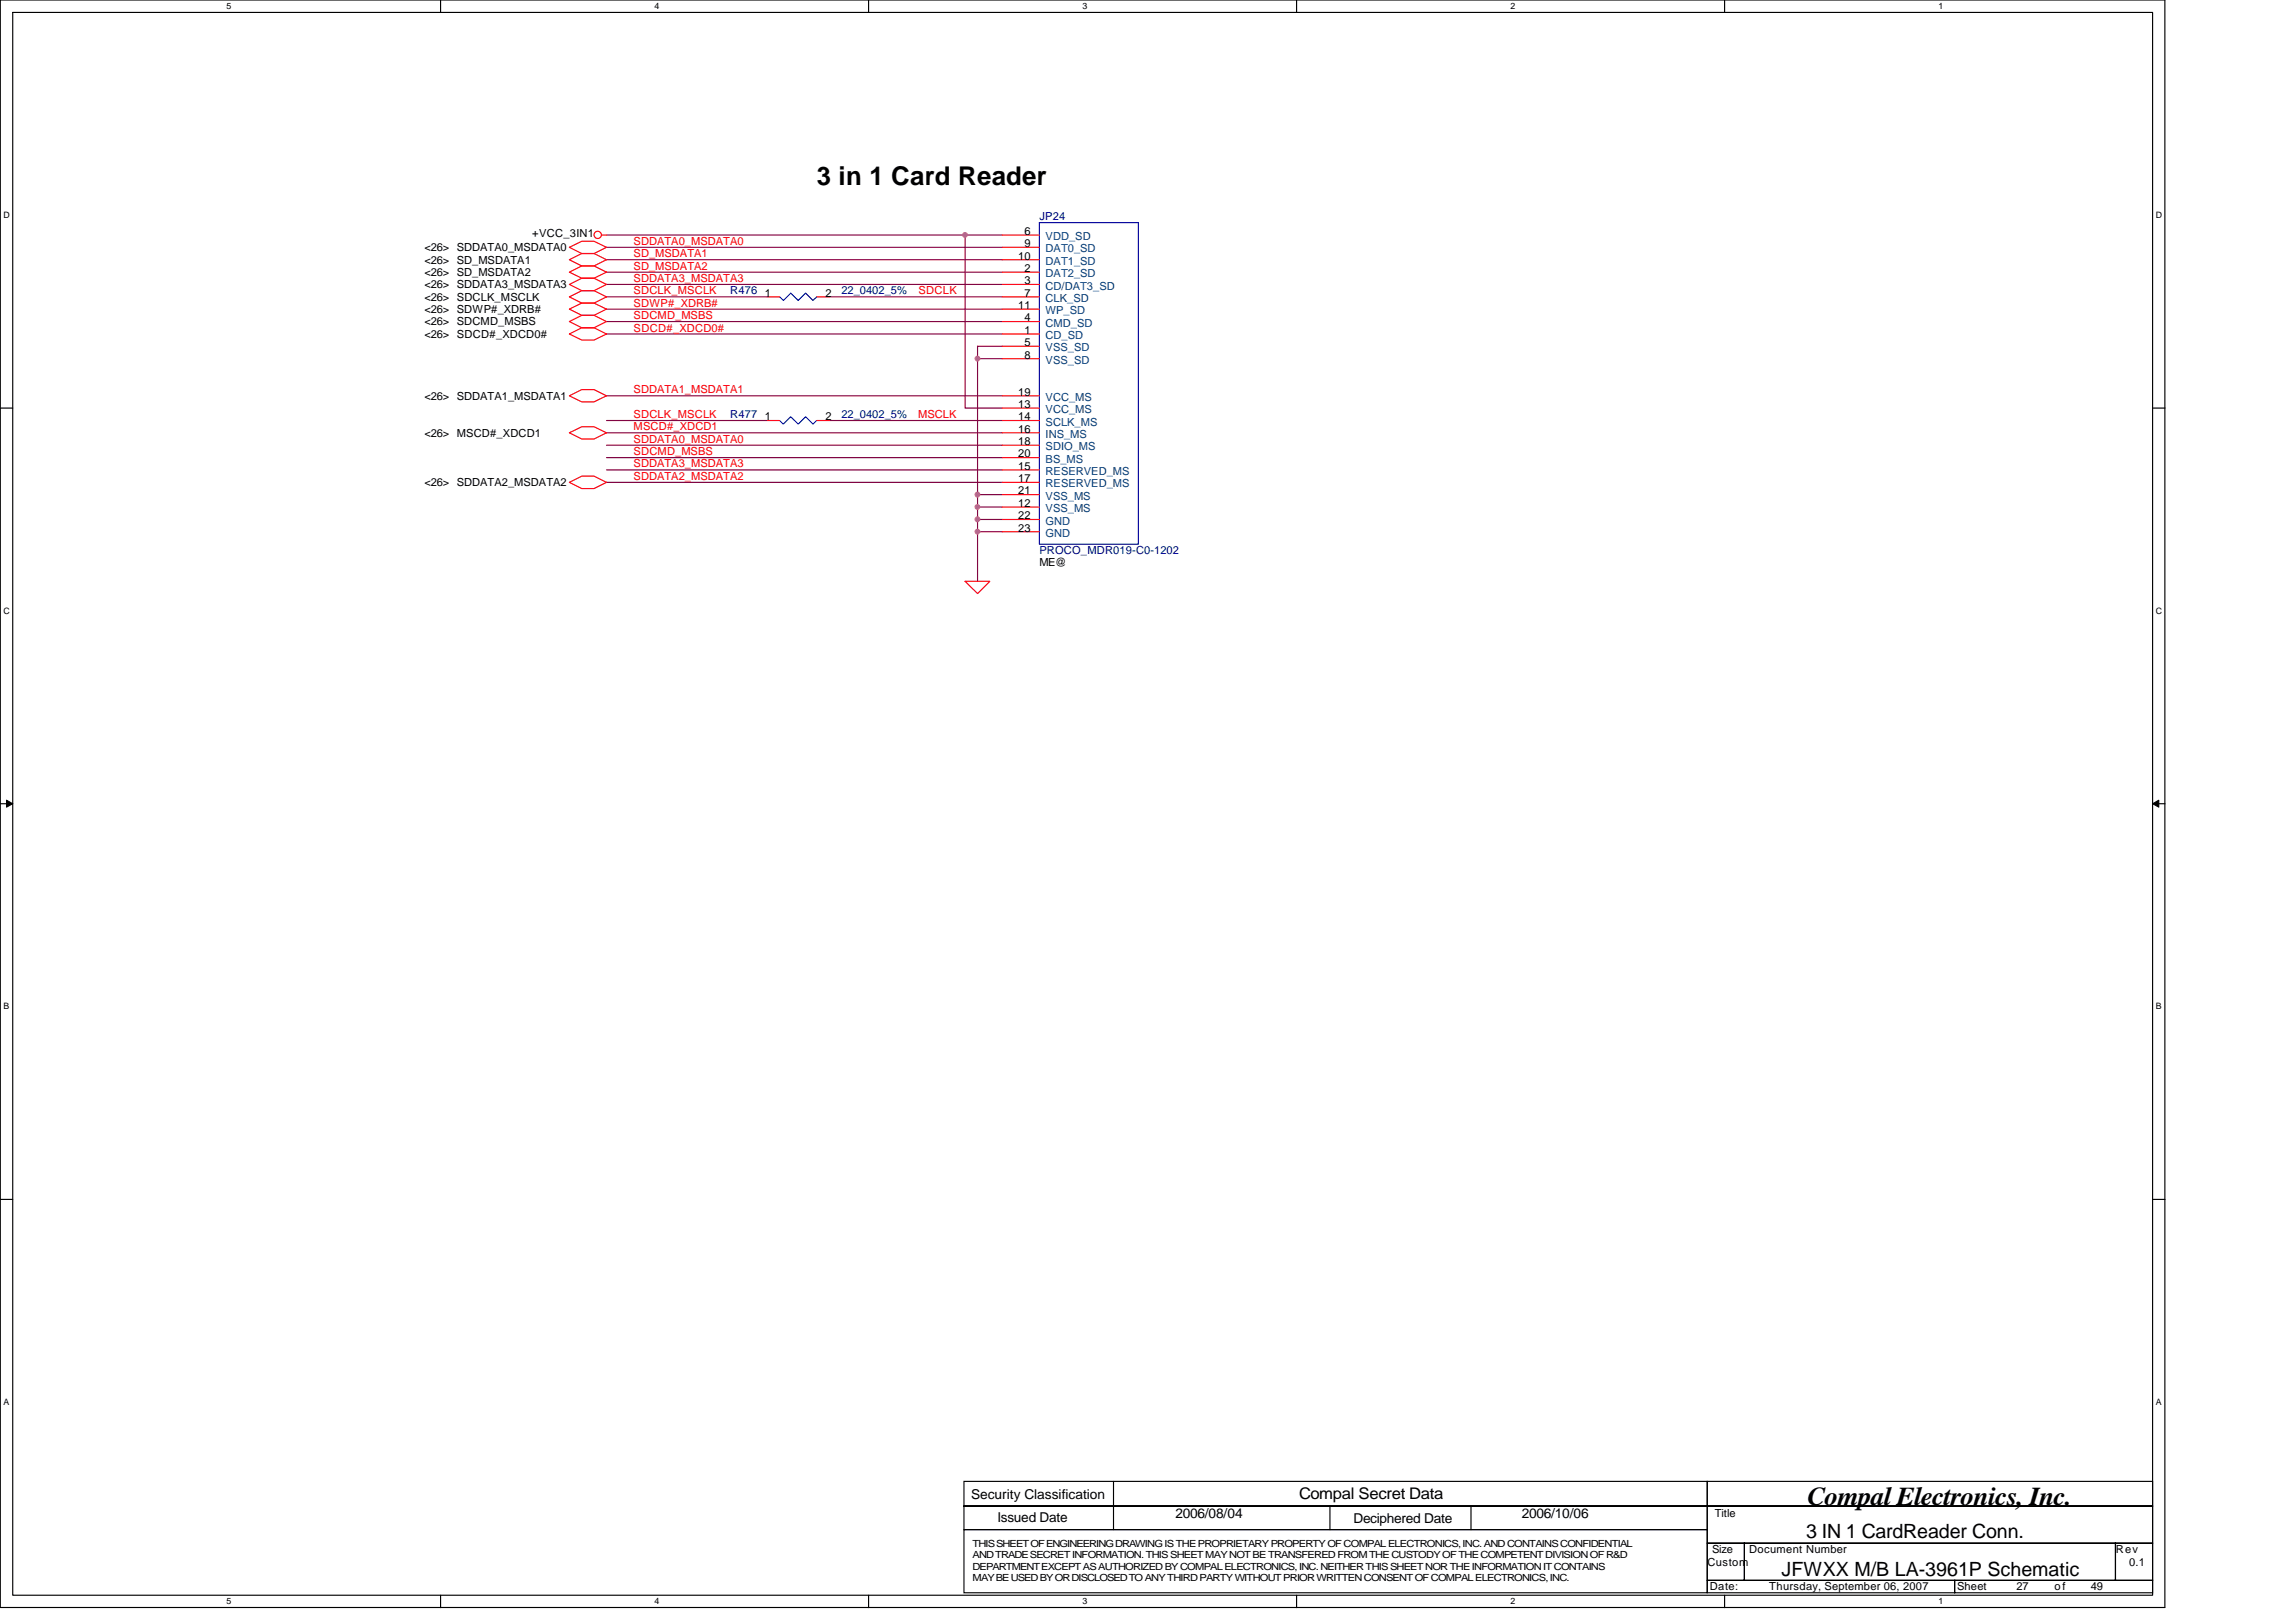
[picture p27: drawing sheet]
<svg xmlns="http://www.w3.org/2000/svg" width="297mm" height="210mm" viewBox="0 0 297 210" stroke-linecap="round" stroke-linejoin="round" font-family="sans-serif">
<defs><g id="words">
<g font-size="3.3">
<text x="105.7" y="23.9">3 in 1 Card Reader</text>
<text x="233.8" y="194.7">Compal Electronics, Inc.</text>
</g>
<g font-size="2.5">
<text x="230.5" y="203.9">JFWXX M/B LA-3961P Schematic</text>
<text x="233.7" y="199.1">3 IN 1 CardReader Conn.</text>
</g>
<text font-size="2.1" x="168.1" y="194">Compal Secret Data</text>
<g font-size="1.8">
<text x="125.7" y="193.9">Security Classification</text>
<text x="129" y="197">Issued Date</text>
<text x="152.1" y="196.5">2006/08/04</text>
<text x="175.1" y="197.1">Deciphered Date</text>
<text x="196.9" y="196.5">2006/10/06</text>
</g>
<g font-size="1.4" fill="#000080">
<text x="134.5" y="28.5">JP24</text>
<text x="94.5" y="38.1">R476</text>
<text x="108.9" y="38.1">22_0402_5%</text>
<text x="94.5" y="54.1">R477</text>
<text x="108.9" y="54.1">22_0402_5%</text>
<text x="134.5" y="71.7">PROCO_MDR019-C0-1202</text>
</g>
<g font-size="1.4">
<text x="54.9" y="32.5">&lt;26&gt; SDDATA0_MSDATA0</text>
<text x="54.9" y="34.1">&lt;26&gt; SD_MSDATA1</text>
<text x="54.9" y="35.7">&lt;26&gt; SD_MSDATA2</text>
<text x="68.9" y="30.7">+VCC_3IN1</text>
<text x="131.7" y="33.6">10</text>
<text x="132.5" y="35.2">2</text>
<text x="132.5" y="30.4">6</text>
<text x="132.5" y="32">9</text>
<text x="54.9" y="37.3">&lt;26&gt; SDDATA3_MSDATA3</text>
<text x="54.9" y="38.9">&lt;26&gt; SDCLK_MSCLK</text>
<text x="54.9" y="40.5">&lt;26&gt; SDWP#_XDRB#</text>
<text x="98.9" y="38.4">1</text>
<text x="106.8" y="38.4">2</text>
<text x="131.7" y="40">11</text>
<text x="132.5" y="41.6">4</text>
<text x="132.5" y="38.4">7</text>
<text x="132.5" y="36.8">3</text>
<text x="54.9" y="43.7">&lt;26&gt; SDCD#_XDCD0#</text>
<text x="54.9" y="42.1">&lt;26&gt; SDCMD_MSBS</text>
<text x="132.5" y="46.4">8</text>
<text x="132.5" y="43.2">1</text>
<text x="132.5" y="44.8">5</text>
<text x="54.9" y="51.7">&lt;26&gt; SDDATA1_MSDATA1</text>
<text x="131.7" y="52.8">13</text>
<text x="131.7" y="51.2">19</text>
<text x="54.9" y="56.5">&lt;26&gt; MSCD#_XDCD1</text>
<text x="98.9" y="54.4">1</text>
<text x="106.8" y="54.4">2</text>
<text x="131.7" y="57.6">18</text>
<text x="131.7" y="59.2">20</text>
<text x="131.7" y="56">16</text>
<text x="131.7" y="54.4">14</text>
<text x="54.9" y="62.9">&lt;26&gt; SDDATA2_MSDATA2</text>
<text x="131.7" y="64">21</text>
<text x="131.7" y="62.4">17</text>
<text x="131.7" y="60.8">15</text>
<text x="131.7" y="65.6">12</text>
<text x="131.7" y="68.8">23</text>
<text x="131.7" y="67.2">22</text>
<text x="134.5" y="73.3">ME@</text>
<text x="221.8" y="196.4">Title</text>
<text x="220.9" y="202.6">Custom</text>
<text x="221.5" y="201">Size</text>
<text x="226.3" y="201">Document Number</text>
<text x="273.7" y="201">Rev</text>
<text x="275.4" y="202.6">0.1</text>
<text x="221.2" y="205.8">Date:</text>
<text x="228.9" y="205.8">Thursday, September 06, 2007</text>
<text x="253.2" y="205.8">Sheet</text>
<text x="260.9" y="205.8">27</text>
<text x="265.8" y="205.8">of</text>
<text x="270.5" y="205.8">49</text>
</g>
<g font-size="1.4" fill="#f00">
<text x="82" y="31.7">SDDATA0_MSDATA0</text>
<text x="82" y="33.3">SD_MSDATA1</text>
<text x="82" y="34.9">SD_MSDATA2</text>
<text x="82" y="41.3">SDCMD_MSBS</text>
<text x="82" y="39.7">SDWP#_XDRB#</text>
<text x="82" y="38.1">SDCLK_MSCLK</text>
<text x="82" y="36.5">SDDATA3_MSDATA3</text>
<text x="118.8" y="38.1">SDCLK</text>
<text x="82" y="42.9">SDCD#_XDCD0#</text>
<text x="82" y="50.9">SDDATA1_MSDATA1</text>
<text x="82" y="55.7">MSCD#_XDCD1</text>
<text x="82" y="58.9">SDCMD_MSBS</text>
<text x="82" y="54.1">SDCLK_MSCLK</text>
<text x="82" y="57.3">SDDATA0_MSDATA0</text>
<text x="118.8" y="54.1">MSCLK</text>
<text x="82" y="60.5">SDDATA3_MSDATA3</text>
<text x="82" y="62.1">SDDATA2_MSDATA2</text>
</g>
<g font-size="1.4" fill="#004080">
<text x="135.3" y="34.3">DAT1_SD</text>
<text x="135.3" y="35.9">DAT2_SD</text>
<text x="135.3" y="31.1">VDD_SD</text>
<text x="135.3" y="32.7">DAT0_SD</text>
<text x="135.3" y="40.7">WP_SD</text>
<text x="135.3" y="39.1">CLK_SD</text>
<text x="135.3" y="37.5">CD/DAT3_SD</text>
<text x="135.3" y="47.1">VSS_SD</text>
<text x="135.3" y="42.3">CMD_SD</text>
<text x="135.3" y="43.9">CD_SD</text>
<text x="135.3" y="45.5">VSS_SD</text>
<text x="135.3" y="53.5">VCC_MS</text>
<text x="135.3" y="51.9">VCC_MS</text>
<text x="135.3" y="58.3">SDIO_MS</text>
<text x="135.3" y="59.9">BS_MS</text>
<text x="135.3" y="56.7">INS_MS</text>
<text x="135.3" y="55.1">SCLK_MS</text>
<text x="135.3" y="64.7">VSS_MS</text>
<text x="135.3" y="63.1">RESERVED_MS</text>
<text x="135.3" y="61.5">RESERVED_MS</text>
<text x="135.3" y="69.5">GND</text>
<text x="135.3" y="67.9">GND</text>
<text x="135.3" y="66.3">VSS_MS</text>
</g>
<g font-size="1.3">
<text x="125.8" y="200.2">THIS SHEET OF ENGINEERING DRAWING IS THE PROPRIETARY PROPERTY OF COMPAL ELECTRONICS, INC. AND CONTAINS CONFIDENTIAL</text>
<text x="125.8" y="201.7">AND TRADE SECRET INFORMATION. THIS SHEET MAY NOT BE TRANSFERED FROM THE CUSTODY OF THE COMPETENT DIVISION OF R&amp;D</text>
<text x="125.8" y="203.1">DEPARTMENT EXCEPT AS AUTHORIZED BY COMPAL ELECTRONICS, INC. NEITHER THIS SHEET NOR THE INFORMATION IT CONTAINS</text>
<text x="125.8" y="204.6">MAY BE USED BY OR DISCLOSED TO ANY THIRD PARTY WITHOUT PRIOR WRITTEN CONSENT OF COMPAL ELECTRONICS, INC.</text>
</g>
<g font-size="1.1">
<text x="29.3" y="1.2">5</text>
<text x="84.7" y="1.2">4</text>
<text x="140" y="1.2">3</text>
<text x="195.4" y="1.2">2</text>
<text x="250.8" y="1.2">1</text>
<text x=".4" y="28.2">D</text>
<text x="278.9" y="28.2">D</text>
<text x=".4" y="79.4">C</text>
<text x="278.9" y="79.4">C</text>
<text x=".4" y="130.6">B</text>
<text x="278.9" y="130.6">B</text>
<text x=".4" y="181.8">A</text>
<text x="278.9" y="181.8">A</text>
<text x="29.3" y="207.6">5</text>
<text x="84.7" y="207.6">4</text>
<text x="140" y="207.6">3</text>
<text x="195.4" y="207.6">2</text>
<text x="250.8" y="207.6">1</text>
</g>
</g></defs>
<path d="M0 0h280.1v208h-280.1zM1.6 1.6h276.9v204.8h-276.9z" fill="none" stroke="#000" stroke-width=".15"/>
<g fill="#fff">
<path d="M29.3 .2h.6v1.2h-.6z"/>
<path d="M29.3 206.6h.6v1.3h-.6z"/>
</g>
<path d="M57 0v1.6M57 206.4v1.6" fill="none" stroke="#000" stroke-width=".15"/>
<g fill="#fff">
<path d="M84.7 .2h.6v1.2h-.6z"/>
<path d="M84.7 206.6h.6v1.3h-.6z"/>
</g>
<path d="M112.4 0v1.6M112.4 206.4v1.6" fill="none" stroke="#000" stroke-width=".15"/>
<g fill="#fff">
<path d="M140 .2h.6v1.2h-.6z"/>
<path d="M140 206.6h.6v1.3h-.6z"/>
</g>
<path d="M167.7 0v1.6M167.7 206.4v1.6" fill="none" stroke="#000" stroke-width=".15"/>
<g fill="#fff">
<path d="M195.4 .2h.6v1.2h-.6z"/>
<path d="M195.4 206.6h.6v1.3h-.6z"/>
</g>
<path d="M223.1 0v1.6M223.1 206.4v1.6" fill="none" stroke="#000" stroke-width=".15"/>
<g fill="#fff">
<path d="M250.8 .2h.6v1.2h-.6z"/>
<path d="M250.8 206.6h.6v1.3h-.6z"/>
<path d="M.4 27.2h.8v1.3h-.8z"/>
<path d="M278.9 27.2h.8v1.3h-.8z"/>
<path d="M.4 78.4h.8v1.3h-.8z"/>
<path d="M278.9 78.4h.8v1.3h-.8z"/>
</g>
<path d="M0 52.8h1.6M278.5 52.8h1.6" fill="none" stroke="#000" stroke-width=".15"/>
<g fill="#fff">
<path d="M.4 129.6h.8v1.3h-.8z"/>
<path d="M278.9 129.6h.7v1.3h-.7z"/>
</g>
<path d="M0 104h1.6M278.5 104h1.6" fill="none" stroke="#000" stroke-width=".15"/>
<path d="M.8 103.5l.8 .5-.8 .5zM278.5 104l.8-.5v1z" fill="#000" stroke="#000" stroke-width=".13"/>
<g fill="#fff">
<path d="M.4 180.8h.8v1.3h-.8z"/>
<path d="M278.9 180.8h.7v1.3h-.7z"/>
</g>
<g fill="none" stroke="#000" stroke-width=".15">
<path d="M0 155.2h1.6M278.5 155.2h1.6M124.7 191.7h96.2v3.2h-96.2zM124.7 194.9h96.2v3.1h-96.2zM124.7 198h96.2v8.1h-96.2zM144.1 191.7v6.3M172.1 194.9v3.1M190.3 194.9v3.1M220.9 191.7h57.6v3.2h-57.6zM220.9 194.9h57.6v4.8h-57.6zM220.9 199.7h4.8v4.8h-4.8zM225.7 199.7h48v4.8h-48z"/>
<path d="M273.7 199.7h4.8v4.8h-4.8zM220.9 204.5h32v1.6h-32zM252.9 204.5h25.6v1.6h-25.6z"/>
</g>
<g fill="none" stroke="#800040" stroke-width=".15">
<path d="M78.5 30.4h46.4v22.4h4.8M78.5 38.4h20.8M78.5 32h51.2M78.5 36.8h51.2M78.5 33.6h51.2M78.5 35.2h51.2M107.3 38.4h22.4M124.9 30.4h4.8M78.5 41.6h51.2M78.5 43.2h51.2M78.5 40h51.2M78.5 56h51.2"/>
<path d="M78.5 59.2h51.2M78.5 54.4h20.8M78.5 57.6h51.2M78.5 51.2h51.2M107.3 54.4h22.4M126.5 46.4h3.2M129.7 44.8h-3.2v22.4M78.5 60.8h51.2M78.5 62.4h51.2M126.5 67.2v1.6h3.2M126.5 64h3.2M126.5 68.8v6.4"/>
<path d="M126.5 65.6h3.2M126.5 67.2h3.2"/>
</g>
<g fill="none" stroke="#f00" stroke-width=".15">
<path d="M73.7 32l1.6-.8h1.6l1.6 .8-1.6 .8h-1.6zM73.7 36.8l1.6-.8h1.6l1.6 .8-1.6 .8h-1.6zM73.7 33.6l1.6-.8h1.6l1.6 .8-1.6 .8h-1.6zM73.7 35.2l1.6-.8h1.6l1.6 .8-1.6 .8h-1.6zM73.7 38.4l1.6-.8h1.6l1.6 .8-1.6 .8h-1.6zM77.8 30.4h.7M99.3 38.4h1.6M105.7 38.4h1.6M129.7 30.4h4.8M129.7 33.6h4.8M129.7 35.2h4.8M129.7 38.4h4.8"/>
<path d="M129.7 32h4.8M129.7 36.8h4.8M73.7 56l1.6-.8h1.6l1.6 .8-1.6 .8h-1.6zM73.7 40l1.6-.8h1.6l1.6 .8-1.6 .8h-1.6zM73.7 43.2l1.6-.8h1.6l1.6 .8-1.6 .8h-1.6zM73.7 41.6l1.6-.8h1.6l1.6 .8-1.6 .8h-1.6zM73.7 51.2l1.6-.8h1.6l1.6 .8-1.6 .8h-1.6zM99.3 54.4h1.6M105.7 54.4h1.6M129.7 57.6h4.8M129.7 59.2h4.8M129.7 56h4.8"/>
<path d="M129.7 46.4h4.8M129.7 54.4h4.8M129.7 41.6h4.8M129.7 40h4.8M129.7 52.8h4.8M129.7 43.2h4.8M129.7 51.2h4.8M129.7 44.8h4.8M73.7 62.4l1.6-.8h1.6l1.6 .8-1.6 .8h-1.6zM124.9 75.2h3.2l-1.6 1.6zM129.7 68.8h4.8M129.7 67.2h4.8"/>
<path d="M129.7 64h4.8M129.7 62.4h4.8M129.7 60.8h4.8M129.7 65.6h4.8"/>
<circle cx="77.3" cy="30.4" r=".47"/>
</g>
<path d="M100.9 38.4l.4 .5 1-1 1 1 .9-1 1 1 .5-.5M134.5 28.8h12.8v41.6h-12.8zM100.9 54.4l.4 .5 1-1 1 1 .9-1 1 1 .5-.5" fill="none" stroke="#00f" stroke-width=".15"/>
<g fill="#f0f" stroke="#f0f" stroke-width=".15">
<circle cx="124.8" cy="30.4" r=".31"/>
<circle cx="126.4" cy="64" r=".32"/>
<circle cx="126.5" cy="65.6" r=".31"/>
<circle cx="126.5" cy="68.8" r=".31"/>
<circle cx="126.4" cy="67.2" r=".32"/>
<circle cx="126.5" cy="46.4" r=".31"/>
</g>
<use href="#words"/>
</svg>
